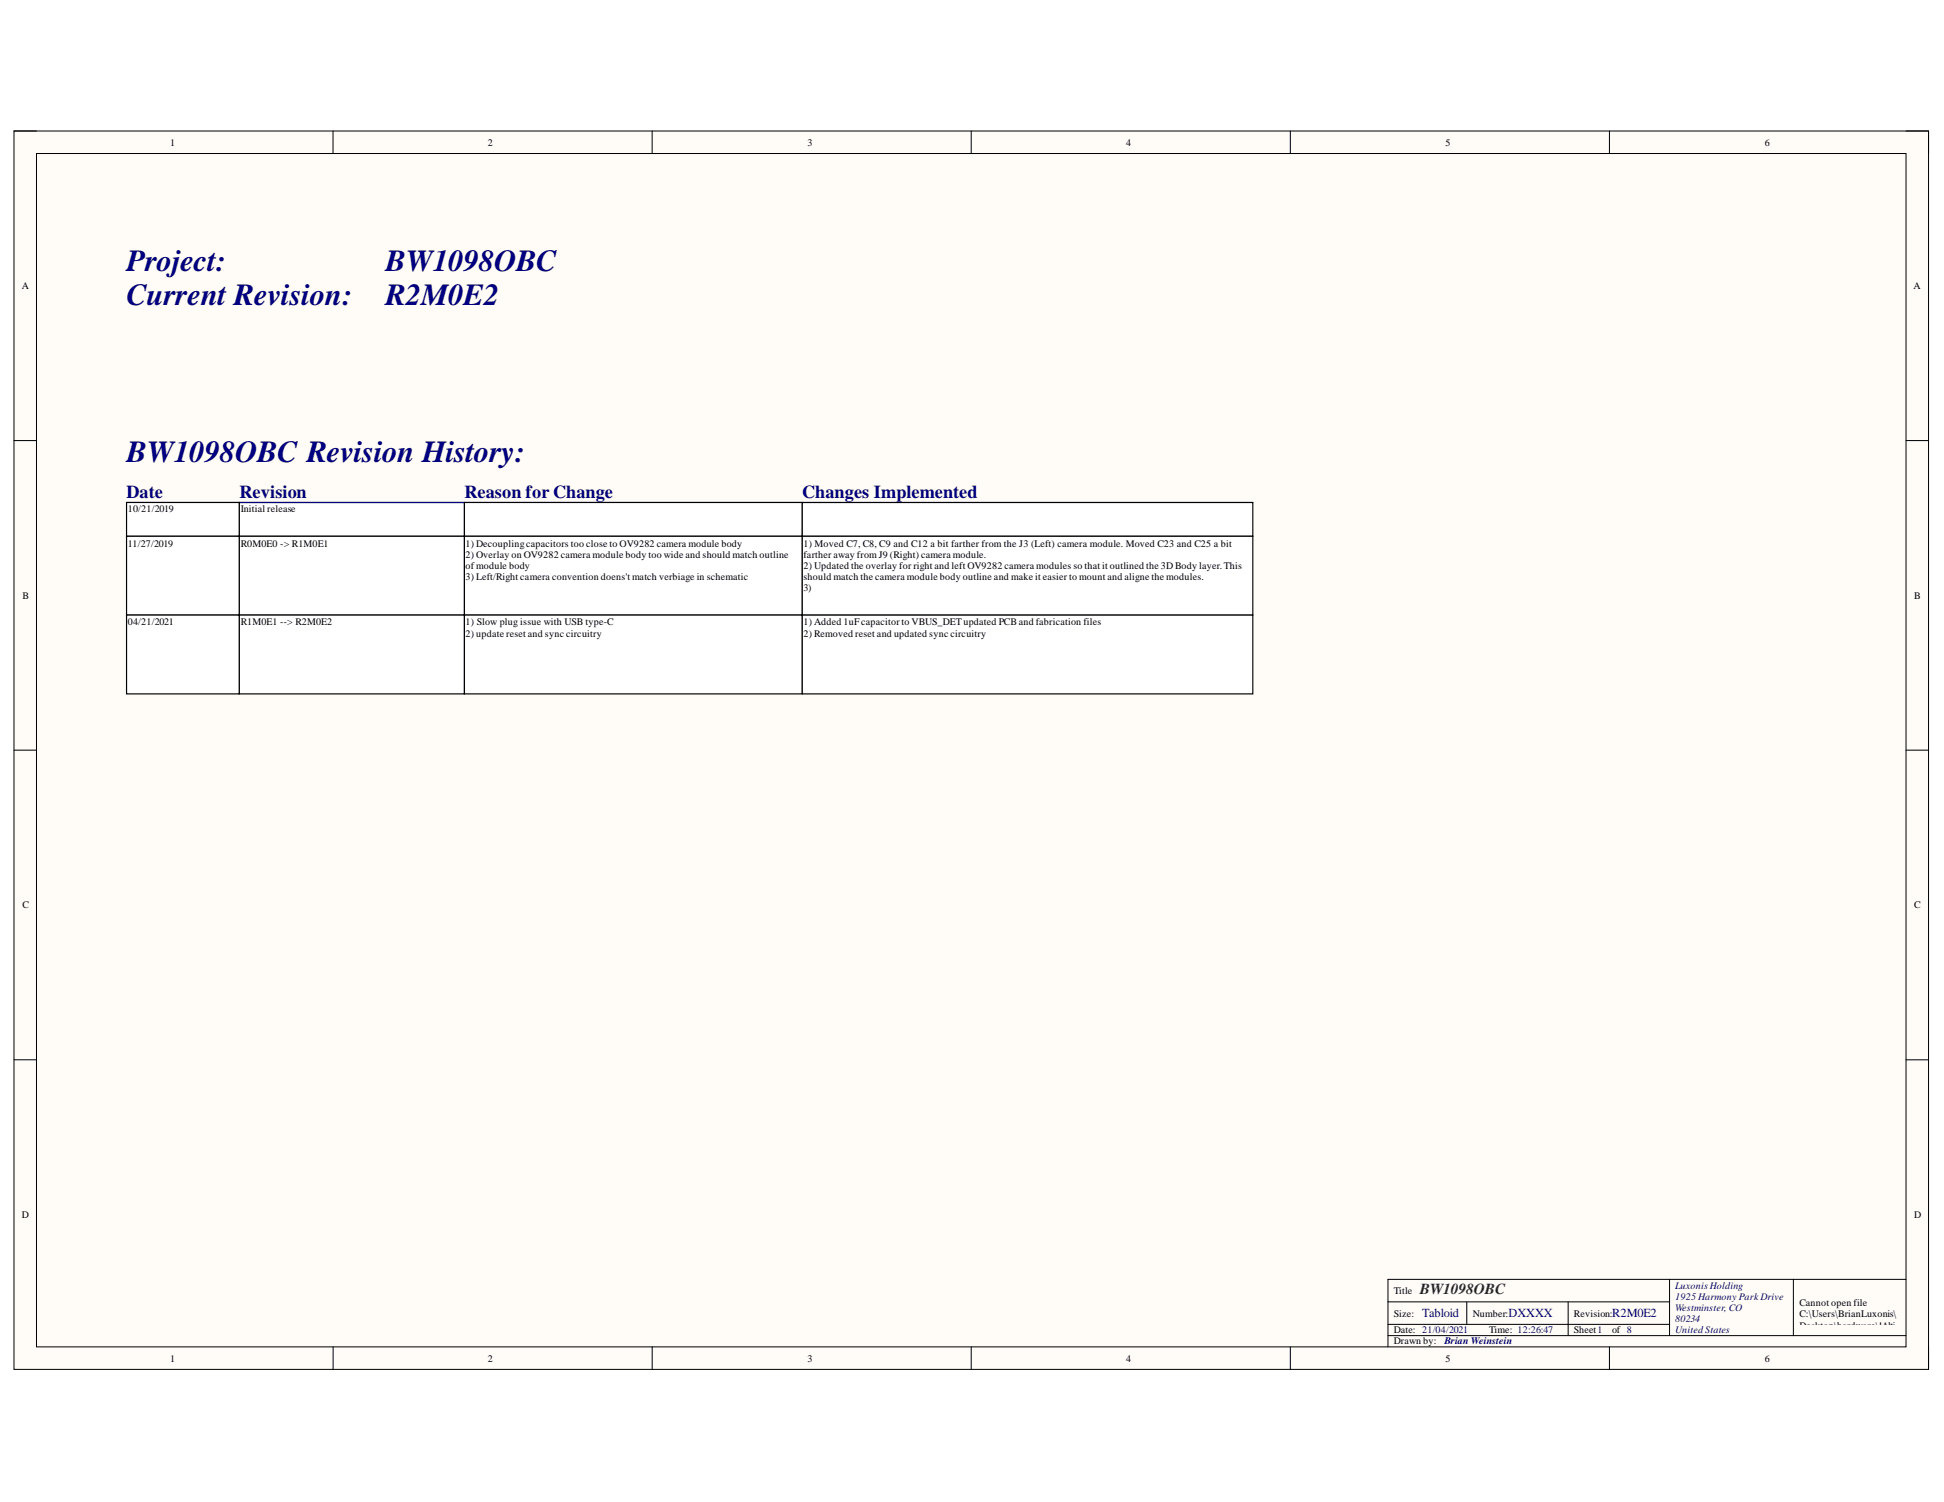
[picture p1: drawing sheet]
<svg xmlns="http://www.w3.org/2000/svg" width="279mm" height="216mm" viewBox="0 0 279 216" stroke-linecap="round" stroke-linejoin="round" font-family="sans-serif">
<defs><g id="words">
<g font-size="4.4" fill="#000080">
<text x="18.2" y="38.9">Project:</text>
<text x="55.4" y="38.9">BW1098OBC</text>
<text x="18.2" y="43.8">Current Revision:</text>
<text x="55.4" y="43.8">R2M0E2</text>
<text x="18.2" y="66.4">BW1098OBC Revision History:</text>
</g>
<g font-size="2.6" fill="#000080">
<text x="18.2" y="71.6">Date</text>
<text x="34.4" y="71.6">Revision</text>
<text x="66.7" y="71.6">Reason for Change</text>
<text x="115.3" y="71.6">Changes Implemented</text>
</g>
<text font-size="2.2" fill="#800000" x="204.1" y="186">BW1098OBC</text>
<g font-size="1.8" fill="#000080">
<text x="204.4" y="189.4">Tabloid</text>
<text x="216.8" y="189.4">DXXXX</text>
<text x="231.7" y="189.4">R2M0E2</text>
</g>
<g font-size="1.4">
<text x="24.4" y="21">1</text>
<text x="70.1" y="21">2</text>
<text x="116.1" y="21">3</text>
<text x="161.8" y="21">4</text>
<text x="207.8" y="21">5</text>
<text x="253.6" y="21">6</text>
<text x="3.1" y="41.6">A</text>
<text x="275" y="41.6">A</text>
<text x="18.4" y="73.7">10/21/2019</text>
<text x="34.6" y="73.7">Initial release</text>
<text x="18.4" y="78.6">11/27/2019</text>
<text x="34.6" y="78.6">R0M0E0 -&gt; R1M0E1</text>
<text x="66.9" y="78.6">1) Decouplingcapacitors too close to OV9282 camera module body</text>
<text x="66.9" y="80.2">2) Overlay on OV9282 camera module body too wide and should match outline</text>
<text x="66.9" y="81.8">ofmodule body</text>
<text x="66.9" y="83.4">3) Left/Right camera convention doens't match verbiage in schematic</text>
<text x="115.5" y="78.6">1) Moved C7, C8, C9 and C12 a bit farther from the J3 (Left) camera module. Moved C23 and C25 a bit</text>
<text x="115.5" y="80.2">farther away fromJ9 (Right) camera module.</text>
<text x="115.5" y="81.8">2) Updated the overlay for right and left OV9282 camera modules so that it outlined the 3DBody layer.This</text>
<text x="115.5" y="83.4">should match the camera module body outline and make it easier to mount and aligne the modules.</text>
<text x="3.2" y="86.1">B</text>
<text x="18.4" y="89.9">04/21/2021</text>
<text x="34.6" y="89.9">R1M0E1 --&gt; R2M0E2</text>
<text x="66.9" y="89.9">1) Slow plug issue with USB type-C</text>
<text x="115.5" y="85">3)</text>
<text x="115.5" y="89.9">1) Added 1uFcapacitor to VBUS_DETupdated PCBand fabrication files</text>
<text x="275.1" y="86.1">B</text>
<text x="66.9" y="91.5">2) update reset and sync circuitry</text>
<text x="115.5" y="91.5">2) Removed reset and updated sync circuitry</text>
<text x="3.2" y="130.6">C</text>
<text x="275.1" y="130.6">C</text>
<text x="3.1" y="175.1">D</text>
<text x="275.1" y="175.1">D</text>
<text x="200.3" y="186">Title</text>
<text x="200.3" y="189.3">Size:</text>
<text x="200.3" y="191.6">Date: 21/04/2021</text>
<text x="211.7" y="189.3">Number:</text>
<text x="214" y="191.6">Time: 12:26:47</text>
<text x="226.2" y="189.3">Revision:</text>
<text x="226.2" y="191.6">Sheet1</text>
<text x="231.7" y="191.6">of 8</text>
<text x="258.6" y="187.8">Cannot open file</text>
<text x="258.6" y="189.4">C:\Users\BrianLuxonis\</text>
<text x="258.6" y="191">Desktop\hardware\!Alti</text>
<text x="24.4" y="195.7">1</text>
<text x="70.1" y="195.7">2</text>
<text x="116.1" y="195.7">3</text>
<text x="161.8" y="195.7">4</text>
<text x="200.3" y="193.3">Drawn by:</text>
<text x="207.8" y="195.7">5</text>
<text x="253.6" y="195.7">6</text>
<text x="258.6" y="192.6">um_Shared\Templates\L</text>
<text x="258.6" y="194.2">uxonis_Logo.png.File</text>
</g>
<g font-size="1.4" fill="#000080">
<text x="240.8" y="185.2">Luxonis Holding</text>
<text x="240.8" y="186.8">1925 Harmony Park Drive</text>
<text x="240.8" y="188.4">Westminster, CO</text>
<text x="240.8" y="190">80234</text>
<text x="240.8" y="191.6">United States</text>
<text x="207.6" y="193.3">Brian Weinstein</text>
</g>
</g></defs>
<path d="M2 18.8h275.2v178h-275.2z" fill-rule="evenodd" fill="#fffcf8"/>
<path d="M2 18.8h275.2v178h-275.2z" fill="none" stroke="#000" stroke-width=".14"/>
<path d="M5.2 22.1h268.7v171.5h-268.7z" fill-rule="evenodd" fill="#fffcf8"/>
<g fill="none" stroke="#000" stroke-width=".14">
<path d="M2 18.8h3.2M47.9 18.8v3.3M93.7 18.8v3.3M139.6 18.8v3.3M185.5 18.8v3.3M231.3 18.8v3.3M273.9 18.8h3.3v3.3M5.2 22.1h268.7v171.5h-268.7zM2 63.3h3.2M273.9 63.3h3.3M2 107.8h3.2M273.9 107.8h3.3"/>
<path d="M2 152.3h3.2M273.9 152.3h3.3M47.9 193.6v3.2M93.7 193.6v3.2M139.6 193.6v3.2M185.5 193.6v3.2M199.5 187.1h40.5M199.5 192h74.4M199.5 190.4h40.5M210.8 187.1v3.3M225.4 187.1v4.9M231.3 193.6v3.2"/>
<path d="M240 183.9v8.1M257.8 183.9v8.1M273.9 183.9h-74.4v9.7M277.2 193.6v3.2"/>
</g>
<path d="M34.4 72.2h32.3v4.9h-32.3z" fill-rule="evenodd" fill="#fff"/>
<path d="M34.4 72.2h32.3v4.9h-32.3z" fill="none" stroke="#000" stroke-width=".17"/>
<path d="M18.2 72.2h161.9" fill="none" stroke="#000080" stroke-width=".17"/>
<path d="M18.2 72.2h16.2v4.9h-16.2z" fill-rule="evenodd" fill="#fff"/>
<path d="M18.2 72.2h16.2v4.9h-16.2z" fill="none" stroke="#000" stroke-width=".17"/>
<path d="M66.7 72.2h48.6v4.9h-48.6z" fill-rule="evenodd" fill="#fff"/>
<path d="M66.7 72.2h48.6v4.9h-48.6z" fill="none" stroke="#000" stroke-width=".17"/>
<path d="M115.3 72.2h64.8v4.9h-64.8z" fill-rule="evenodd" fill="#fff"/>
<path d="M115.3 72.2h64.8v4.9h-64.8z" fill="none" stroke="#000" stroke-width=".17"/>
<path d="M34.4 77.1h32.3v11.3h-32.3z" fill-rule="evenodd" fill="#fff"/>
<path d="M34.4 77.1h32.3v11.3h-32.3z" fill="none" stroke="#000" stroke-width=".17"/>
<path d="M18.2 77.1h16.2v11.3h-16.2z" fill-rule="evenodd" fill="#fff"/>
<path d="M18.2 77.1h16.2v11.3h-16.2z" fill="none" stroke="#000" stroke-width=".17"/>
<path d="M66.7 77.1h48.6v11.3h-48.6z" fill-rule="evenodd" fill="#fff"/>
<path d="M66.7 77.1h48.6v11.3h-48.6z" fill="none" stroke="#000" stroke-width=".17"/>
<path d="M115.3 77.1h64.8v11.3h-64.8z" fill-rule="evenodd" fill="#fff"/>
<path d="M115.3 77.1h64.8v11.3h-64.8z" fill="none" stroke="#000" stroke-width=".17"/>
<path d="M34.4 88.4h32.3v11.3h-32.3z" fill-rule="evenodd" fill="#fff"/>
<path d="M34.4 88.4h32.3v11.3h-32.3z" fill="none" stroke="#000" stroke-width=".17"/>
<path d="M18.2 88.4h16.2v11.3h-16.2z" fill-rule="evenodd" fill="#fff"/>
<path d="M18.2 88.4h16.2v11.3h-16.2z" fill="none" stroke="#000" stroke-width=".17"/>
<path d="M66.7 88.4h48.6v11.3h-48.6z" fill-rule="evenodd" fill="#fff"/>
<path d="M66.7 88.4h48.6v11.3h-48.6z" fill="none" stroke="#000" stroke-width=".17"/>
<path d="M115.3 88.4h64.8v11.3h-64.8z" fill-rule="evenodd" fill="#fff"/>
<path d="M115.3 88.4h64.8v11.3h-64.8z" fill="none" stroke="#000" stroke-width=".17"/>
<use href="#words"/>
</svg>
